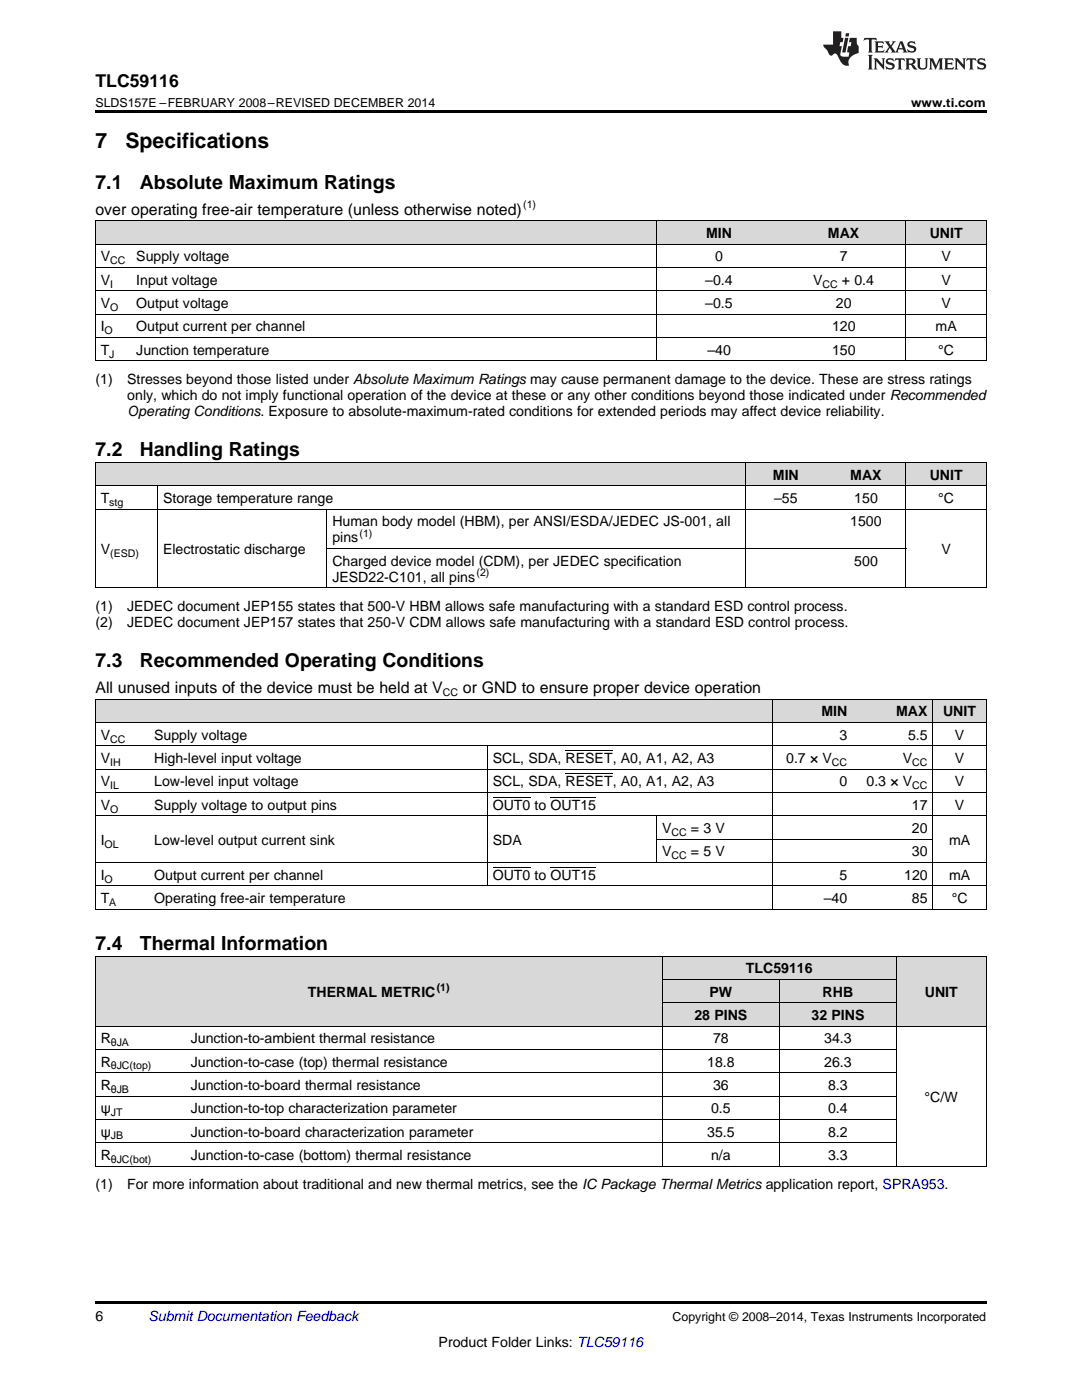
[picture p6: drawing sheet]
<svg xmlns="http://www.w3.org/2000/svg" width="216mm" height="279mm" viewBox="0 0 216 279" stroke-linecap="round" stroke-linejoin="round" font-family="sans-serif">
<defs><g id="words">
<g font-size="4.2">
<text x="19" y="29.6">7</text>
<text x="25" y="29.6">Specifications</text>
</g>
<g font-size="3.9">
<text x="19" y="37.7">7.1</text>
<text x="27.9" y="37.7">Absolute Maximum Ratings</text>
<text x="19" y="91.1">7.2</text>
<text x="27.9" y="91.1">Handling Ratings</text>
<text x="19" y="133.2">7.3</text>
<text x="27.9" y="133.2">Recommended Operating Conditions</text>
<text x="19" y="189.6">7.4</text>
<text x="27.9" y="189.6">Thermal Information</text>
</g>
<text font-size="3.5" x="19" y="17.3">TLC59116</text>
<g font-size="3.2">
<text x="19" y="42.9">over operating free-air temperature (unless otherwise noted)</text>
<text x="19" y="138.3">All unused inputs of the device must be held at V</text>
<text x="92.4" y="138.3">or GND to ensure proper device operation</text>
</g>
<g font-size="2.8">
<text x="140.9" y="47.5">MIN</text>
<text x="165.2" y="47.5">MAX</text>
<text x="185.5" y="47.5">UNIT</text>
<text x="20.1" y="52.2">V</text>
<text x="27.2" y="52.2">Supply voltage</text>
<text x="142.7" y="52.2">0</text>
<text x="167.6" y="52.2">7</text>
<text x="187.9" y="52.2">V</text>
<text x="20.1" y="56.8">V</text>
<text x="27.2" y="56.8">Input voltage</text>
<text x="140.7" y="56.8">–0.4</text>
<text x="162.2" y="56.8">V</text>
<text x="168" y="56.8">+ 0.4</text>
<text x="187.9" y="56.8">V</text>
<text x="20.1" y="61.5">V</text>
<text x="27.2" y="61.5">Output voltage</text>
<text x="140.7" y="61.5">–0.5</text>
<text x="166.8" y="61.5">20</text>
<text x="187.9" y="61.5">V</text>
<text x="20.1" y="66.1">I</text>
<text x="20.1" y="70.8">T</text>
<text x="27.2" y="66.1">Output current per channel</text>
<text x="27.2" y="70.8">Junction temperature</text>
<text x="141.1" y="70.8">–40</text>
<text x="166" y="66.1">120</text>
<text x="166" y="70.8">150</text>
<text x="186.7" y="66.1">mA</text>
<text x="187.2" y="70.8">°C</text>
<text x="19" y="76.7">(1)</text>
<text x="25.4" y="76.7">Stresses beyond those listed under Absolute Maximum Ratings may cause permanent damage to the device. These are stress ratings</text>
<text x="25.4" y="79.8">only, which do not imply functional operation of the device at these or any other conditions beyond those indicated under Recommended</text>
<text x="25.4" y="83">Operating Conditions. Exposure to absolute-maximum-rated conditions for extended periods may affect device reliability.</text>
<text x="154.2" y="95.7">MIN</text>
<text x="169.7" y="95.7">MAX</text>
<text x="185.5" y="95.7">UNIT</text>
<text x="20.1" y="100.4">T</text>
<text x="32.5" y="100.4">Storage temperature range</text>
<text x="154.5" y="100.4">–55</text>
<text x="170.5" y="100.4">150</text>
<text x="187.2" y="100.4">°C</text>
<text x="66.3" y="105.1">Human body model (HBM), per ANSI/ESDA/JEDEC JS-001, all</text>
<text x="169.7" y="105.1">1500</text>
<text x="20.1" y="110.6">V</text>
<text x="32.5" y="110.6">Electrostatic discharge</text>
<text x="66.3" y="108.2">pins</text>
<text x="66.3" y="112.9">Charged device model (CDM), per JEDEC specification</text>
<text x="170.5" y="112.9">500</text>
<text x="187.9" y="110.6">V</text>
<text x="66.3" y="116.1">JESD22-C101, all pins</text>
<text x="19" y="121.9">(1)</text>
<text x="19" y="125.1">(2)</text>
<text x="25.4" y="121.9">JEDEC document JEP155 states that 500-V HBM allows safe manufacturing with a standard ESD control process.</text>
<text x="25.4" y="125.1">JEDEC document JEP157 states that 250-V CDM allows safe manufacturing with a standard ESD control process.</text>
<text x="163.9" y="143">MIN</text>
<text x="178.8" y="143">MAX</text>
<text x="188.2" y="143">UNIT</text>
<text x="20.1" y="147.6">V</text>
<text x="30.8" y="147.6">Supply voltage</text>
<text x="167.5" y="147.6">3</text>
<text x="181.2" y="147.6">5.5</text>
<text x="190.5" y="147.6">V</text>
<text x="20.1" y="152.3">V</text>
<text x="30.8" y="152.3">High-level input voltage</text>
<text x="98.3" y="152.3">SCL, SDA, RESET, A0, A1, A2, A3</text>
<text x="156.9" y="152.3">0.7 × V</text>
<text x="180.2" y="152.3">V</text>
<text x="190.5" y="152.3">V</text>
<text x="20.1" y="157">V</text>
<text x="20.1" y="161.6">V</text>
<text x="30.8" y="157">Low-level input voltage</text>
<text x="30.8" y="161.6">Supply voltage to output pins</text>
<text x="98.3" y="157">SCL, SDA, RESET, A0, A1, A2, A3</text>
<text x="98.3" y="161.6">OUT0 to OUT15</text>
<text x="167.5" y="157">0</text>
<text x="172.9" y="157">0.3 × V</text>
<text x="182" y="161.6">17</text>
<text x="190.5" y="157">V</text>
<text x="190.5" y="161.6">V</text>
<text x="132.1" y="166.3">V</text>
<text x="137.9" y="166.3">= 3 V</text>
<text x="182" y="166.3">20</text>
<text x="20.1" y="168.6">I</text>
<text x="30.8" y="168.6">Low-level output current sink</text>
<text x="98.3" y="168.6">SDA</text>
<text x="132.1" y="170.9">V</text>
<text x="137.9" y="170.9">= 5 V</text>
<text x="182" y="170.9">30</text>
<text x="189.4" y="168.6">mA</text>
<text x="20.1" y="175.6">I</text>
<text x="30.8" y="175.6">Output current per channel</text>
<text x="98.3" y="175.6">OUT0 to OUT15</text>
<text x="167.5" y="175.6">5</text>
<text x="180.4" y="175.6">120</text>
<text x="189.4" y="175.6">mA</text>
<text x="20.1" y="180.2">T</text>
<text x="30.8" y="180.2">Operating free-air temperature</text>
<text x="164.4" y="180.2">–40</text>
<text x="182" y="180.2">85</text>
<text x="189.9" y="180.2">°C</text>
<text x="148.8" y="194.2">TLC59116</text>
<text x="61.5" y="198.9">THERMAL METRIC</text>
<text x="138.6" y="203.6">28 PINS</text>
<text x="141.6" y="198.9">PW</text>
<text x="161.9" y="203.6">32 PINS</text>
<text x="164.1" y="198.9">RHB</text>
<text x="184.5" y="198.9">UNIT</text>
<text x="20.1" y="208.2">R</text>
<text x="38.1" y="208.2">Junction-to-ambient thermal resistance</text>
<text x="142.3" y="208.2">78</text>
<text x="164.5" y="208.2">34.3</text>
<text x="20.1" y="212.9">R</text>
<text x="38.1" y="212.9">Junction-to-case (top) thermal resistance</text>
<text x="141.1" y="212.9">18.8</text>
<text x="164.5" y="212.9">26.3</text>
<text x="20.1" y="217.5">R</text>
<text x="38.1" y="217.5">Junction-to-board thermal resistance</text>
<text x="142.3" y="217.5">36</text>
<text x="165.2" y="217.5">8.3</text>
<text x="184.5" y="219.9">°C/W</text>
<text x="20.1" y="222.2">ψ</text>
<text x="20.1" y="226.8">ψ</text>
<text x="38.1" y="222.2">Junction-to-top characterization parameter</text>
<text x="38.1" y="226.8">Junction-to-board characterization parameter</text>
<text x="141.1" y="226.8">35.5</text>
<text x="141.9" y="222.2">0.5</text>
<text x="165.2" y="222.2">0.4</text>
<text x="165.2" y="226.8">8.2</text>
<text x="20.1" y="231.5">R</text>
<text x="38.1" y="231.5">Junction-to-case (bottom) thermal resistance</text>
<text x="141.9" y="231.5">n/a</text>
<text x="165.2" y="231.5">3.3</text>
<text x="19" y="237.3">(1)</text>
<text x="25.4" y="237.3">For more information about traditional and new thermal metrics, see the IC Package Thermal Metrics application report, SPRA953.</text>
<text x="19" y="263.6">6</text>
<text x="87.5" y="268.9">Product Folder Links: TLC59116</text>
</g>
<text font-size="2.8" fill="#0000c8" x="29.6" y="263.6">Submit Documentation Feedback</text>
<g font-size="2.5">
<text x="19" y="21.4">SLDS157E –FEBRUARY 2008–REVISED DECEMBER 2014</text>
<text x="181.8" y="21.4">www.ti.com</text>
<text x="134.2" y="263.6">Copyright © 2008–2014, Texas Instruments Incorporated</text>
</g>
<g font-size="2.1">
<text x="104.4" y="41.6">(1)</text>
<text x="22" y="52.7">CC</text>
<text x="22" y="57.4">I</text>
<text x="164.1" y="57.4">CC</text>
<text x="22" y="62.1">O</text>
<text x="20.9" y="66.7">O</text>
<text x="21.8" y="71.4">J</text>
<text x="21.8" y="101">stg</text>
<text x="71.7" y="107.1">(1)</text>
<text x="22" y="111.1">(ESD)</text>
<text x="95.1" y="114.9">(2)</text>
<text x="88.4" y="139">CC</text>
<text x="22" y="148.2">CC</text>
<text x="22" y="152.9">IH</text>
<text x="166" y="152.9">CC</text>
<text x="182" y="152.9">CC</text>
<text x="22" y="157.5">IL</text>
<text x="182" y="157.5">CC</text>
<text x="22" y="162.2">O</text>
<text x="134" y="166.8">CC</text>
<text x="20.9" y="169.2">OL</text>
<text x="134" y="171.5">CC</text>
<text x="20.9" y="176.1">O</text>
<text x="21.8" y="180.8">A</text>
<text x="87.1" y="197.8">(1)</text>
<text x="22.1" y="208.8">θJA</text>
<text x="22.1" y="213.4">θJC(top)</text>
<text x="22.1" y="218.1">θJB</text>
<text x="22.1" y="222.7">JT</text>
<text x="22.1" y="227.4">JB</text>
<text x="22.1" y="232.1">θJC(bot)</text>
</g>
</g></defs>
<g fill="#d8d8d8">
<path d="M19 190.9h18v13.9h-18z"/>
<path d="M37 190.9h95.2v13.9h-95.2z"/>
<path d="M132.2 200.2h23.3v4.6h-23.3z"/>
<path d="M155.5 200.2h23.4v4.6h-23.4z"/>
<path d="M178.9 190.9h17.9v13.9h-17.9z"/>
<path d="M132.2 195.5h23.3v4.7h-23.3z"/>
<path d="M155.5 195.5h23.4v4.7h-23.4z"/>
<path d="M132.2 190.9h23.3v4.6h-23.3z"/>
<path d="M155.5 190.9h23.4v4.6h-23.4z"/>
<path d="M19 139.6h10.7v4.7h-10.7z"/>
<path d="M29.7 139.6h67.6v4.7h-67.6z"/>
<path d="M97.3 139.6h33.8v4.7h-33.8z"/>
<path d="M131.1 139.6h23.1v4.7h-23.1z"/>
<path d="M154.2 139.6h16v4.7h-16z"/>
<path d="M170.2 139.6h16v4.7h-16z"/>
<path d="M186.2 139.6h10.6v4.7h-10.6z"/>
<path d="M19 92.4h12.5v4.6h-12.5z"/>
<path d="M31.5 92.4h33.8v4.6h-33.8z"/>
<path d="M65.3 92.4h83.5v4.6h-83.5z"/>
<path d="M148.8 92.4h16v4.6h-16z"/>
<path d="M164.8 92.4h16v4.6h-16z"/>
<path d="M180.8 92.4h16v4.6h-16z"/>
<path d="M19 44.1h7.1v4.7h-7.1z"/>
<path d="M26.1 44.1h53.4v4.7h-53.4z"/>
<path d="M79.5 44.1h51.6v4.7h-51.6z"/>
<path d="M131.1 44.1h24.8v4.7h-24.8z"/>
<path d="M155.9 44.1h24.9v4.7h-24.9z"/>
<path d="M180.8 44.1h16v4.7h-16z"/>
</g>
<g fill="#000">
<path d="M19 22h177.8v.5h-177.8zM19 117.3h.2zM65.2 117.3h.1zM148.7 117.3h.1zM180.7 117.3h.1zM196.7 117.3h.1zM19 181.5h.2zM97.2 181.5h.1zM131 181.5h.1zM154.1 181.5h.1zM170.1 181.5h.1zM186.1 181.5h.1z"/>
<path d="M196.7 181.5h.1zM19 232.7l.2 .1zM132.1 232.7l.1 .1zM155.4 232.7l.1 .1zM178.8 232.7l.1 .1zM196.7 232.7l.1 .1zM19 259.7h177.8v.5h-177.8z"/>
</g>
<g fill="none" stroke="#000" stroke-width=".2">
<path d="M19 58h177.8M19 53.4h177.8M19 48.7h177.8M19 44.1h177.8M19.1 44.1v28M131 44.1v28M180.8 44.1v28M196.8 44.1v28M19 72h177.8M19 67.4h177.8M19 62.7h177.8M19 97h177.8"/>
<path d="M19 92.3h177.8M19.1 92.3v25M31.4 97v20.3M148.8 92.3v25M180.8 92.3v25M196.8 92.3v25M19 117.3h177.8M19 101.6h177.8M65.2 101.6v15.7M65.3 109.4h115.5M19 139.5h177.8M19.1 139.6v41.9"/>
<path d="M154.1 139.6v41.9M186.1 139.6v41.9M196.8 139.6v41.9M19 158.2h177.8M19 153.5h177.8M19 148.9h177.8M19 144.2h177.8M97.2 148.9v27.9M19 176.8h177.8M19 172.1h177.8M19 162.8h177.8M131 162.8v9.4"/>
<path d="M131.1 167.5h55.1M19 190.8h177.8M19 181.5h177.8M19.1 190.8v42M132.1 190.8v42M132.2 195.5h46.7M155.5 195.5v37.3M178.8 190.8v42M196.8 190.8v42M19 218.7h159.9M19 214.1h159.9M19 209.4h159.9"/>
<path d="M19 204.8h177.8M132.2 200.1h46.7M19 232.7h177.8M19 228.1h159.9M19 223.4h159.9"/>
</g>
<g fill="#231f20">
<path d="M172.5 7.6l-.1 .5 .4-.2h.6v.1v2.1l-.2 .4h.9l-.2-.4v-2.1l.1-.1h.5l.5 .2-.2-.5zM174.5 8.3l.2 .3v1.5l-.2 .4h1.8l.2-.6a1.04 1.04 0 0 1-1.3 .2v-.7h.6l.3 .2v-.6l-.3 .2h-.6v-.6l.8-.1 .4 .3-.2-.5zM176.5 8.3l.9 1.1-.9 1.1h.8l-.2-.2 .4-.7 .5 .7-.2 .2h1.5l-.2-.2 .2-.4h.9l.1 .4-.2 .2h1l-.3-.3-.7-1.9h-.5l-.9 2-.8-1 .9-1h-.8l.1 .3-.4 .5-.3-.6 .1-.2zM179.7 8.6l.4 1h-.7zM181.3 8.4a.63 .63 0 0 0-.2 .7 .63 .63 0 0 0 .6 .4l.6 .2 .1 .2a.75 .75 0 0 1-.7 .4 .75 .75 0 0 1-.6-.5l.1 .7 .1-.1a1.11 1.11 0 0 0 1.5-.6 1.13 1.13 0 0 0-1.2-.8l-.1-.4a1.04 1.04 0 0 1 1.2 .2l-.2-.5-.2 .1-.4-.2zM173.2 10.9l.2 .4v2.2l-.2 .4h1l-.3-.4v-2.2l.3-.4zM174.3 11.6l.3 .4v1.5l-.3 .4h.8l-.2-.4v-1.3l1.5 1.7v-1.9l.2-.4h-.7l.2 .4v.9l-1.1-1.3zM177 11.8a.62 .62 0 0 0-.2 .7 .62 .62 0 0 0 .6 .4l.6 .1 .1 .3a.76 .76 0 0 1-.7 .3 .76 .76 0 0 1-.7-.4l.2 .7 .1-.1a1.11 1.11 0 0 0 1.5-.6 1.13 1.13 0 0 0-1.2-.8l-.1-.4a1.04 1.04 0 0 1 1.2 .2l-.2-.6-.2 .1-.5-.1zM178.7 11.6l-.2 .6a.61 .61 0 0 1 .8-.3v1.6l-.2 .4h.9l-.2-.4v-1.6a.63 .63 0 0 1 .7 .3l-.1-.6zM180.6 11.6l.3 .4v1.5l-.3 .4h1l-.2-.2-.1-.8 .6 .2a.76 .76 0 0 0 1.2 .7l-1-1a.58 .58 0 0 0 .6-.5 .58 .58 0 0 0-.5-.6zM181.4 11.9h.1a.45 .45 0 0 1 .5 .1 .45 .45 0 0 1 .1 .5l-.8 .2zM182.9 11.6l.2 .2a2.17 2.17 0 0 0 .3 1.9 .99 .99 0 0 0 1.6-.6v-1.1l.2-.4h-.7l.2 .2a1.92 1.92 0 0 1-.2 1.8 .6 .6 0 0 1-.9-.5v-1.1l.2-.4zM185.4 11.6l.2 .4v1.5l-.2 .4h.7l-.2-.4v-1.4l.8 1.8 .8-1.8v1.4l-.2 .4h.9l-.2-.4v-1.5l.2-.4h-.8l-.6 1.5-.6-1.5zM188.4 11.6l.2 .4v1.5l-.2 .4h1.8l.1-.6a1.04 1.04 0 0 1-1.2 .1v-.6h.5l.4 .2v-.6l-.4 .2h-.5v-.7h.8l.3 .3-.1-.6zM190.5 11.6l.2 .4v1.5l-.2 .4h.7l-.2-.4v-1.3l1.5 1.7v-1.9l.2-.4h-.7l.2 .4v.9l-1.1-1.3zM192.9 11.6l-.1 .6a.61 .61 0 0 1 .7-.3l.1 1.6-.3 .4h1l-.3-.4 .1-1.6a.63 .63 0 0 1 .7 .3l-.1-.6zM195.2 11.8a.62 .62 0 0 0-.2 .7 .62 .62 0 0 0 .6 .4l.6 .1 .1 .3a.76 .76 0 0 1-.7 .3 .76 .76 0 0 1-.6-.4l.1 .7 .1-.1a1.11 1.11 0 0 0 1.6-.6 1.13 1.13 0 0 0-1.3-.8l-.1-.4a1.04 1.04 0 0 1 1.2 .2l-.1-.6-.2 .1-.5-.1z"/>
<path d="M166.2 6.3v2.6h-1.9v.4l.8 .9a.91 .91 0 0 0 1 .8 .56 .56 0 0 1 .5-.3 .56 .56 0 0 1 .5 .3l.4 .8a1.53 1.53 0 0 0 1.9 1.2 1.54 1.54 0 0 1 1-2.1l.9-.3v-1.4a1.52 1.52 0 0 1-.4-1.6h-1.3l-.2 .8h.5l-.2 .8h-.5l-.1 1v.2l.4 .1-.2 .8a1.93 1.93 0 0 1-1.6-.3l.3-1.8h-.5l.2-.8h.4l.2-.8h-.4v-1.3zM168.6 7.6l-.6 2.9h.7l.6-2.9zM168.8 6.6l-.1 .7h.6l.2-.7z"/>
</g>
<path d="M98.3 159.1h7.5M109.9 159.1h9M112.9 154.5h9.3M112.9 149.8h9.3M98.3 173.1h7.5M109.9 173.1h9" fill="none" stroke="#000" stroke-width=".2"/>
<use href="#words"/>
</svg>
